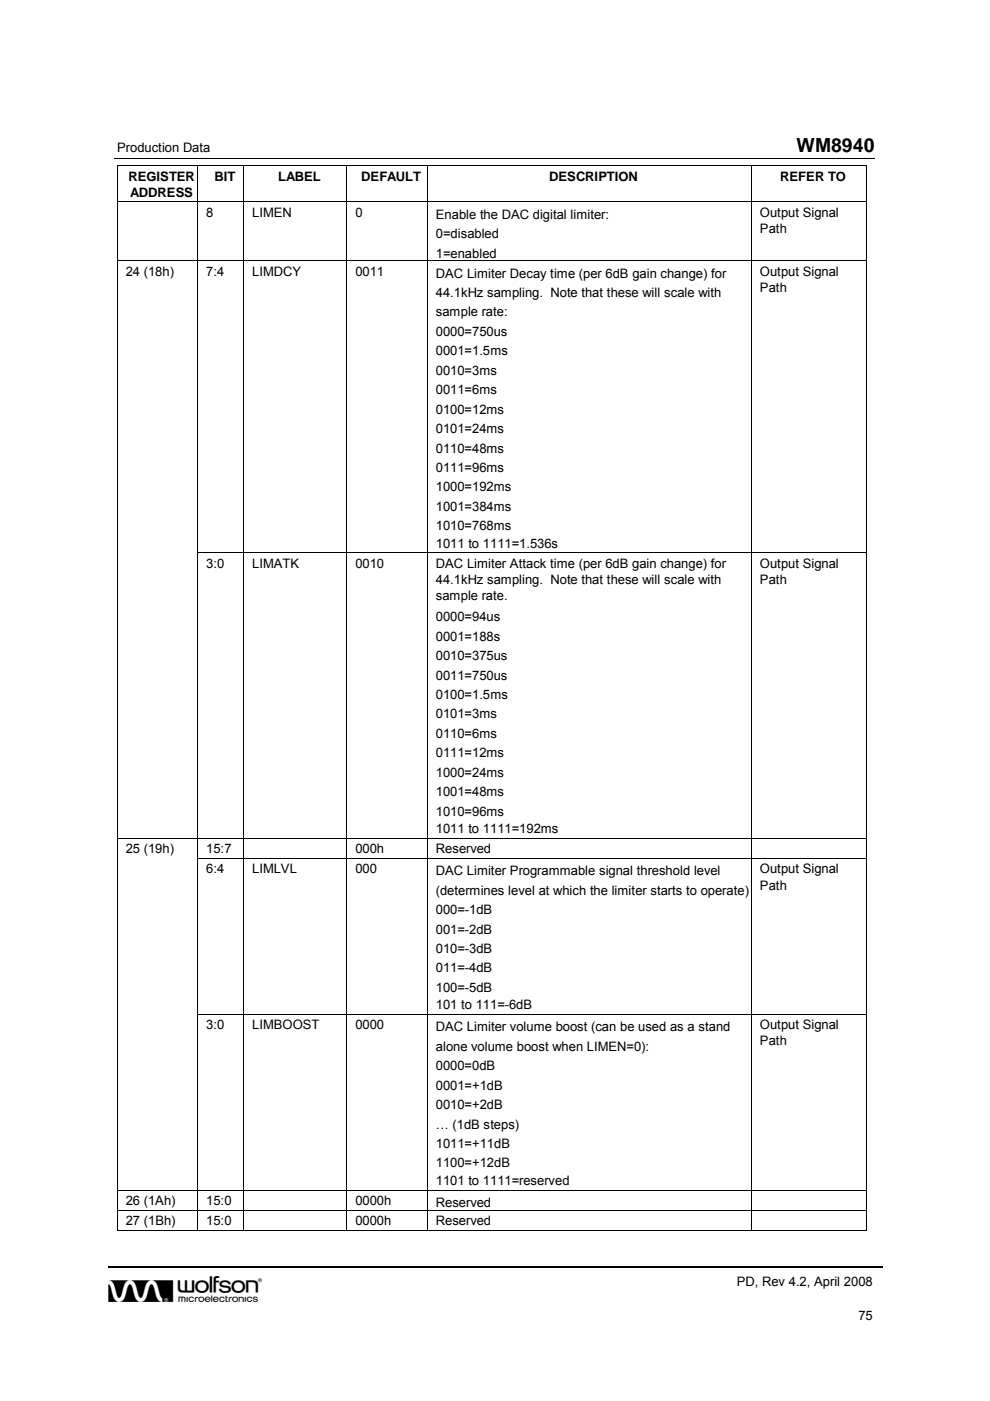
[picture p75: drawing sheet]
<svg xmlns="http://www.w3.org/2000/svg" width="210mm" height="297mm" viewBox="0 0 210 297" stroke-linecap="round" stroke-linejoin="round" font-family="sans-serif">
<defs><g id="words">
<text font-size="6.9" x="23" y="276.1">w</text>
<text font-size="4.1" x="168.9" y="32.3">WM8940</text>
<g font-size="2.8">
<text x="24.8" y="32.3">Production Data</text>
<text x="27.2" y="38.3">REGISTER</text>
<text x="27.6" y="41.7">ADDRESS</text>
<text x="45.5" y="38.3">BIT</text>
<text x="59" y="38.3">LABEL</text>
<text x="76.6" y="38.3">DEFAULT</text>
<text x="116.4" y="38.3">DESCRIPTION</text>
<text x="165.4" y="38.3">REFER TO</text>
<text x="43.7" y="45.9">8</text>
<text x="53.5" y="45.9">LIMEN</text>
<text x="75.4" y="45.9">0</text>
<text x="92.4" y="46.4">Enable the DAC digital limiter:</text>
<text x="161.1" y="45.9">Output Signal</text>
<text x="92.4" y="50.5">0=disabled</text>
<text x="161.1" y="49.4">Path</text>
<text x="26.7" y="58.5">24 (18h)</text>
<text x="43.7" y="58.5">7:4</text>
<text x="53.5" y="58.5">LIMDCY</text>
<text x="75.3" y="58.5">0011</text>
<text x="92.4" y="54.6">1=enabled</text>
<text x="92.4" y="58.9">DAC Limiter Decay time (per 6dB gain change) for</text>
<text x="161.1" y="58.5">Output Signal</text>
<text x="92.4" y="63">44.1kHz sampling. Note that these will scale with</text>
<text x="161.1" y="61.9">Path</text>
<text x="92.4" y="67.1">sample rate:</text>
<text x="92.4" y="71.2">0000=750us</text>
<text x="92.4" y="75.4">0001=1.5ms</text>
<text x="92.4" y="79.5">0010=3ms</text>
<text x="92.4" y="83.6">0011=6ms</text>
<text x="92.4" y="87.7">0100=12ms</text>
<text x="92.4" y="91.8">0101=24ms</text>
<text x="92.4" y="96">0110=48ms</text>
<text x="92.4" y="100.1">0111=96ms</text>
<text x="92.4" y="104.2">1000=192ms</text>
<text x="92.4" y="108.3">1001=384ms</text>
<text x="92.4" y="112.4">1010=768ms</text>
<text x="92.4" y="116.2">1011 to 1111=1.536s</text>
<text x="43.7" y="120.4">3:0</text>
<text x="53.5" y="120.4">LIMATK</text>
<text x="75.4" y="120.4">0010</text>
<text x="92.4" y="123.8">44.1kHz sampling. Note that these will scale with</text>
<text x="92.4" y="120.4">DAC Limiter Attack time (per 6dB gain change) for</text>
<text x="161.1" y="120.4">Output Signal</text>
<text x="161.1" y="123.8">Path</text>
<text x="92.4" y="127.3">sample rate.</text>
<text x="92.4" y="131.7">0000=94us</text>
<text x="92.4" y="135.8">0001=188s</text>
<text x="92.4" y="140">0010=375us</text>
<text x="92.4" y="144.1">0011=750us</text>
<text x="92.4" y="148.2">0100=1.5ms</text>
<text x="92.4" y="152.3">0101=3ms</text>
<text x="92.4" y="156.5">0110=6ms</text>
<text x="92.4" y="160.6">0111=12ms</text>
<text x="92.4" y="164.7">1000=24ms</text>
<text x="92.4" y="168.8">1001=48ms</text>
<text x="92.4" y="172.9">1010=96ms</text>
<text x="92.4" y="176.7">1011 to 1111=192ms</text>
<text x="26.7" y="180.9">25 (19h)</text>
<text x="43.7" y="180.9">15:7</text>
<text x="43.7" y="185.2">6:4</text>
<text x="53.5" y="185.2">LIMLVL</text>
<text x="75.4" y="185.2">000</text>
<text x="75.4" y="180.9">000h</text>
<text x="92.4" y="185.6">DAC Limiter Programmable signal threshold level</text>
<text x="92.4" y="180.9">Reserved</text>
<text x="161.1" y="185.2">Output Signal</text>
<text x="92.4" y="189.7">(determines level at which the limiter starts to operate)</text>
<text x="161.1" y="188.6">Path</text>
<text x="92.4" y="193.8">000=-1dB</text>
<text x="92.4" y="198">001=-2dB</text>
<text x="92.4" y="202.1">010=-3dB</text>
<text x="92.4" y="206.2">011=-4dB</text>
<text x="92.4" y="210.3">100=-5dB</text>
<text x="92.4" y="214">101 to 111=-6dB</text>
<text x="43.7" y="218.3">3:0</text>
<text x="53.5" y="218.3">LIMBOOST</text>
<text x="75.4" y="218.3">0000</text>
<text x="92.4" y="218.7">DAC Limiter volume boost (can be used as a stand</text>
<text x="161.1" y="218.3">Output Signal</text>
<text x="161.1" y="221.7">Path</text>
<text x="92.4" y="222.8">alone volume boost when LIMEN=0):</text>
<text x="92.4" y="226.9">0000=0dB</text>
<text x="92.4" y="231">0001=+1dB</text>
<text x="92.4" y="235.2">0010=+2dB</text>
<text x="92.4" y="239.3">… (1dB steps)</text>
<text x="92.4" y="243.4">1011=+11dB</text>
<text x="92.4" y="247.5">1100=+12dB</text>
<text x="92.4" y="251.2">1101 to 1111=reserved</text>
<text x="26.7" y="255.5">26 (1Ah)</text>
<text x="43.7" y="255.5">15:0</text>
<text x="75.4" y="255.5">0000h</text>
<text x="92.4" y="255.9">Reserved</text>
<text x="26.7" y="259.8">27 (1Bh)</text>
<text x="43.7" y="259.8">15:0</text>
<text x="75.4" y="259.8">0000h</text>
<text x="92.4" y="259.8">Reserved</text>
<text x="156.2" y="272.7">PD, Rev 4.2, April 2008</text>
<text x="182" y="279.9">75</text>
</g>
</g></defs>
<g fill="none" stroke="#000" stroke-width=".21">
<path d="M24.3 33.6h161.2M24.8 35.1h158.9M24.8 35.2v7.5M41.9 35.2v7.5M51.6 35.2v7.5M73.5 35.2v7.5M90.6 35.2v7.5M159.3 35.2v7.5M183.6 35.2v7.5M24.8 42.8h158.9M24.8 55.3h158.9M24.8 42.8v12.4"/>
<path d="M24.8 55.4v61.7M41.9 42.8v12.4M41.9 55.4v61.7M51.6 42.8v12.4M51.6 55.4v61.7M73.5 42.8v12.4M73.5 55.4v61.7M90.6 42.8v12.4M90.6 55.4v61.7M159.3 42.8v12.4M159.3 55.4v61.7M183.6 42.8v12.4"/>
<path d="M183.6 55.4v61.7M24.8 117.3v60.3M41.8 117.2h141.9M41.9 117.3v60.3M51.6 117.3v60.3M73.5 117.3v60.3M90.6 117.3v60.3M159.3 117.3v60.3M183.6 117.3v60.3M24.8 177.7h158.9M24.8 177.8v4.1M41.9 177.8v4.1"/>
<path d="M51.6 177.8v4.1M73.5 177.8v4.1M90.6 177.8v4.1M159.3 177.8v4.1M183.6 177.8v4.1M24.8 182.1v32.9M41.8 182h141.9M41.9 182.1v32.9M51.6 182.1v32.9M73.5 182.1v32.9M90.6 182.1v32.9M159.3 182.1v32.9"/>
<path d="M183.6 182.1v32.9M24.8 215.2v37M41.8 215.1h141.9M41.9 215.2v37M51.6 215.2v37M73.5 215.2v37M90.6 215.2v37M159.3 215.2v37M183.6 215.2v37M24.8 252.3h158.9M24.8 256.6h158.9M24.8 252.4v4.1"/>
<path d="M24.8 256.7v4.2M41.9 252.4v4.1M41.9 256.7v4.2M51.6 252.4v4.1M51.6 256.7v4.2M73.5 252.4v4.1M73.5 256.7v4.2M90.6 252.4v4.1M90.6 256.7v4.2M159.3 252.4v4.1M159.3 256.7v4.2M183.6 252.4v4.1"/>
<path d="M183.6 256.7v4.2M24.8 260.8h17M42 260.8h9.5M51.7 260.8h21.7M73.6 260.8h16.9M90.6 260.8h68.6M159.4 260.8h24.2"/>
</g>
<path d="M23 268.7h164.3" fill="none" stroke="#000" stroke-width=".34"/>
<path d="M24.8 35h.1v.2h-.1zM183.6 35h.1v.2h-.1zM24.8 117.1h.1v.2h-.1zM24.8 181.9h.1v.2h-.1zM24.8 215h.1v.2h-.1zM183.6 260.7h.1v.2h-.1z" fill="#000"/>
<use href="#words"/>
</svg>
